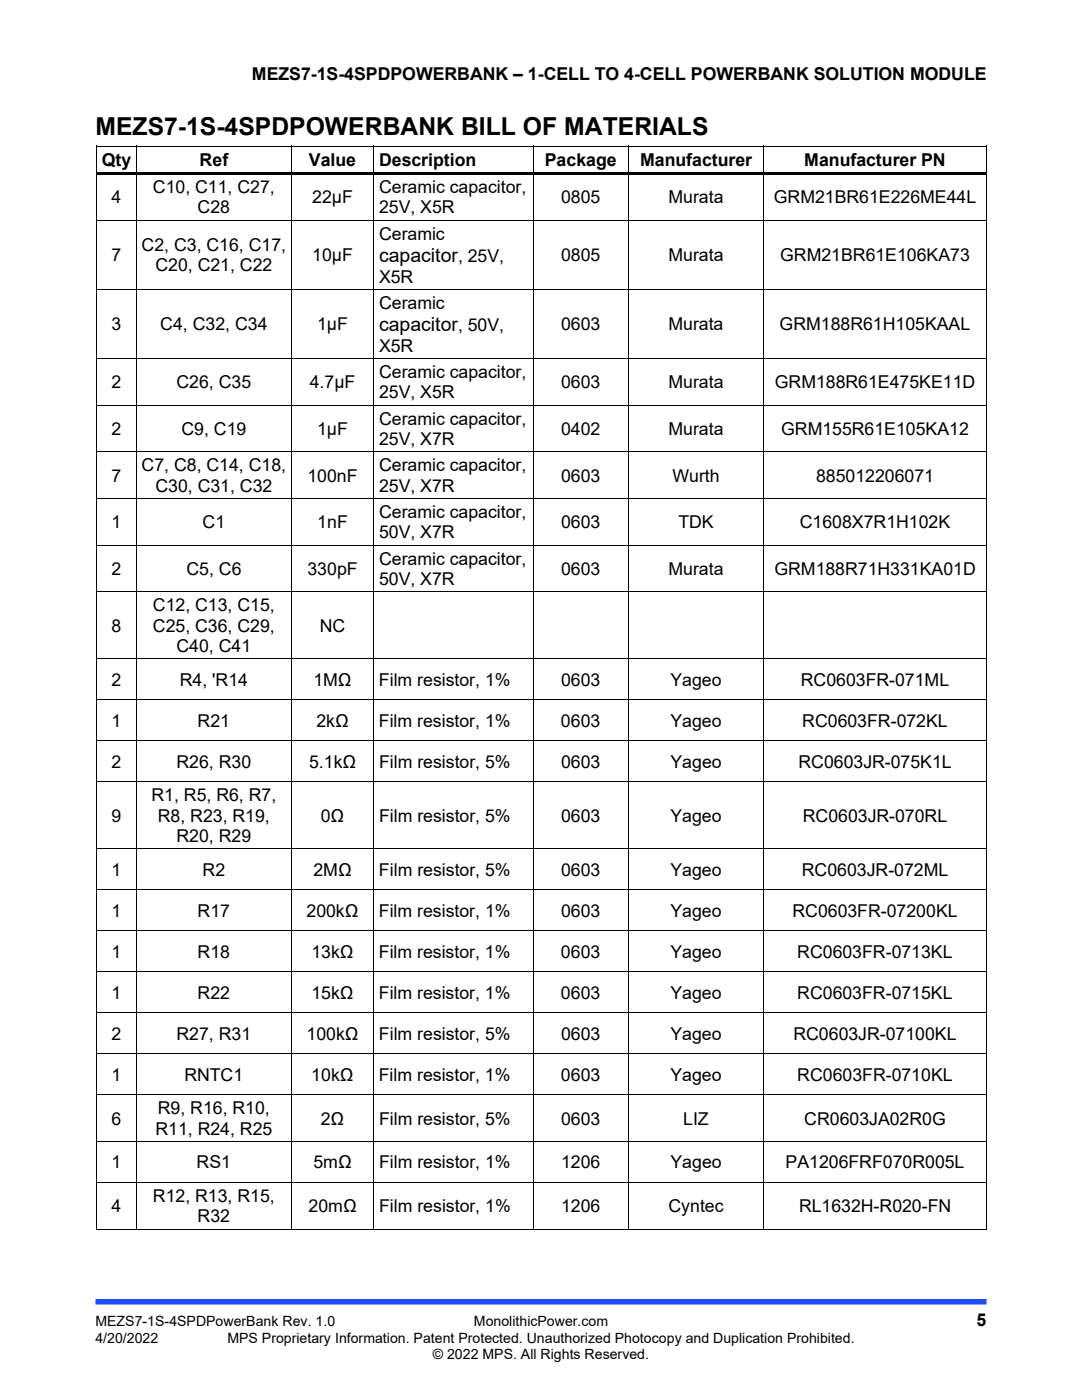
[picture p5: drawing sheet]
<svg xmlns="http://www.w3.org/2000/svg" width="216mm" height="279mm" viewBox="0 0 216 279" stroke-linecap="round" stroke-linejoin="round" font-family="sans-serif">
<defs><g id="words">
<text font-size="4.9" x="19" y="27">MEZS7-1S-4SPDPOWERBANK BILL OF MATERIALS</text>
<g font-size="3.9">
<text x="75.6" y="52.3">capacitor, 25V,</text>
<text x="75.6" y="66">capacitor, 50V,</text>
</g>
<g font-size="3.5">
<text x="50.3" y="16">MEZS7-1S-4SPDPOWERBANK – 1-CELL TO 4-CELL POWERBANK SOLUTION MODULE</text>
<text x="20.3" y="33.1">Qty</text>
<text x="39.8" y="33.1">Ref</text>
<text x="61.6" y="33.1">Value</text>
<text x="75.6" y="33.1">Description</text>
<text x="108.7" y="33.1">Package</text>
<text x="127.7" y="33.1">Manufacturer</text>
<text x="160.5" y="33.1">Manufacturer PN</text>
<text x="22.3" y="40.5">4</text>
<text x="30.5" y="38.5">C10, C11, C27,</text>
<text x="62.3" y="40.5">22μF</text>
<text x="75.6" y="38.5">Ceramic capacitor,</text>
<text x="112" y="40.5">0805</text>
<text x="133.4" y="40.5">Murata</text>
<text x="154.4" y="40.5">GRM21BR61E226ME44L</text>
<text x="39.4" y="42.5">C28</text>
<text x="75.6" y="47.9">Ceramic</text>
<text x="75.6" y="42.5">25V, X5R</text>
<text x="22.3" y="52.2">7</text>
<text x="28.3" y="50.1">C2, C3, C16, C17,</text>
<text x="62.3" y="52.2">10μF</text>
<text x="112" y="52.2">0805</text>
<text x="133.4" y="52.2">Murata</text>
<text x="155.7" y="52.2">GRM21BR61E106KA73</text>
<text x="31" y="54.2">C20, C21, C22</text>
<text x="75.6" y="56.4">X5R</text>
<text x="22.3" y="65.9">3</text>
<text x="32" y="65.9">C4, C32, C34</text>
<text x="63.3" y="65.9">1μF</text>
<text x="75.6" y="61.7">Ceramic</text>
<text x="112" y="65.9">0603</text>
<text x="133.4" y="65.9">Murata</text>
<text x="155.6" y="65.9">GRM188R61H105KAAL</text>
<text x="75.6" y="70.2">X5R</text>
<text x="22.3" y="77.5">2</text>
<text x="35.2" y="77.5">C26, C35</text>
<text x="61.8" y="77.5">4.7μF</text>
<text x="75.6" y="75.4">Ceramic capacitor,</text>
<text x="112" y="77.5">0603</text>
<text x="133.4" y="77.5">Murata</text>
<text x="154.6" y="77.5">GRM188R61E475KE11D</text>
<text x="75.6" y="79.5">25V, X5R</text>
<text x="22.3" y="86.8">2</text>
<text x="36.2" y="86.8">C9, C19</text>
<text x="63.3" y="86.8">1μF</text>
<text x="75.6" y="84.8">Ceramic capacitor,</text>
<text x="75.6" y="88.8">25V, X7R</text>
<text x="112" y="86.8">0402</text>
<text x="133.4" y="86.8">Murata</text>
<text x="155.9" y="86.8">GRM155R61E105KA12</text>
<text x="28.3" y="94.1">C7, C8, C14, C18,</text>
<text x="75.6" y="94.1">Ceramic capacitor,</text>
<text x="22.3" y="96.1">7</text>
<text x="31" y="98.1">C30, C31, C32</text>
<text x="61.3" y="96.1">100nF</text>
<text x="75.6" y="98.1">25V, X7R</text>
<text x="111.9" y="96.1">0603</text>
<text x="134.2" y="96.1">Wurth</text>
<text x="162.8" y="96.1">885012206071</text>
<text x="22.3" y="105.4">1</text>
<text x="40.4" y="105.4">C1</text>
<text x="63.3" y="105.4">1nF</text>
<text x="75.6" y="103.4">Ceramic capacitor,</text>
<text x="75.6" y="107.4">50V, X7R</text>
<text x="112" y="105.4">0603</text>
<text x="135.4" y="105.4">TDK</text>
<text x="159.6" y="105.4">C1608X7R1H102K</text>
<text x="75.6" y="112.7">Ceramic capacitor,</text>
<text x="22.3" y="114.7">2</text>
<text x="37.2" y="114.7">C5, C6</text>
<text x="61.3" y="114.7">330pF</text>
<text x="75.6" y="116.8">50V, X7R</text>
<text x="112" y="114.7">0603</text>
<text x="133.4" y="114.7">Murata</text>
<text x="154.5" y="114.7">GRM188R71H331KA01D</text>
<text x="30.5" y="122">C12, C13, C15,</text>
<text x="22.3" y="126">8</text>
<text x="30.5" y="126">C25, C36, C29,</text>
<text x="35.2" y="130.1">C40, C41</text>
<text x="63.8" y="126">NC</text>
<text x="22.3" y="136.8">2</text>
<text x="35.9" y="136.8">R4, 'R14</text>
<text x="62.5" y="136.8">1MΩ</text>
<text x="75.6" y="136.8">Film resistor, 1%</text>
<text x="111.9" y="136.8">0603</text>
<text x="133.8" y="136.8">Yageo</text>
<text x="159.8" y="136.8">RC0603FR-071ML</text>
<text x="22.3" y="145">1</text>
<text x="39.4" y="145">R21</text>
<text x="63.1" y="145">2kΩ</text>
<text x="75.6" y="145">Film resistor, 1%</text>
<text x="111.9" y="145">0603</text>
<text x="133.8" y="145">Yageo</text>
<text x="160.1" y="145">RC0603FR-072KL</text>
<text x="22.3" y="153.2">2</text>
<text x="35.2" y="153.2">R26, R30</text>
<text x="61.7" y="153.2">5.1kΩ</text>
<text x="75.6" y="153.2">Film resistor, 5%</text>
<text x="112" y="153.2">0603</text>
<text x="133.8" y="153.2">Yageo</text>
<text x="159.3" y="153.2">RC0603JR-075K1L</text>
<text x="30.2" y="159.9">R1, R5, R6, R7,</text>
<text x="22.3" y="164">9</text>
<text x="31.5" y="164">R8, R23, R19,</text>
<text x="64" y="164">0Ω</text>
<text x="75.6" y="164">Film resistor, 5%</text>
<text x="111.9" y="164">0603</text>
<text x="133.8" y="164">Yageo</text>
<text x="160.2" y="164">RC0603JR-070RL</text>
<text x="35.2" y="168">R20, R29</text>
<text x="22.3" y="174.8">1</text>
<text x="40.4" y="174.8">R2</text>
<text x="62.5" y="174.8">2MΩ</text>
<text x="75.6" y="174.8">Film resistor, 5%</text>
<text x="112" y="174.8">0603</text>
<text x="133.8" y="174.8">Yageo</text>
<text x="160" y="174.8">RC0603JR-072ML</text>
<text x="22.3" y="182.9">1</text>
<text x="39.4" y="182.9">R17</text>
<text x="61.2" y="182.9">200kΩ</text>
<text x="75.6" y="182.9">Film resistor, 1%</text>
<text x="111.9" y="182.9">0603</text>
<text x="133.8" y="182.9">Yageo</text>
<text x="158.1" y="182.9">RC0603FR-07200KL</text>
<text x="22.3" y="191.1">1</text>
<text x="39.4" y="191.1">R18</text>
<text x="62.1" y="191.1">13kΩ</text>
<text x="75.6" y="191.1">Film resistor, 1%</text>
<text x="111.9" y="191.1">0603</text>
<text x="133.8" y="191.1">Yageo</text>
<text x="159.1" y="191.1">RC0603FR-0713KL</text>
<text x="22.3" y="199.3">1</text>
<text x="39.4" y="199.3">R22</text>
<text x="62.1" y="199.3">15kΩ</text>
<text x="75.6" y="199.3">Film resistor, 1%</text>
<text x="111.9" y="199.3">0603</text>
<text x="133.8" y="199.3">Yageo</text>
<text x="159.1" y="199.3">RC0603FR-0715KL</text>
<text x="22.3" y="207.5">2</text>
<text x="35.2" y="207.5">R27, R31</text>
<text x="61.2" y="207.5">100kΩ</text>
<text x="75.6" y="207.5">Film resistor, 5%</text>
<text x="112" y="207.5">0603</text>
<text x="133.8" y="207.5">Yageo</text>
<text x="158.3" y="207.5">RC0603JR-07100KL</text>
<text x="22.3" y="215.7">1</text>
<text x="36.8" y="215.7">RNTC1</text>
<text x="62.1" y="215.7">10kΩ</text>
<text x="75.6" y="215.7">Film resistor, 1%</text>
<text x="111.9" y="215.7">0603</text>
<text x="133.8" y="215.7">Yageo</text>
<text x="159.1" y="215.7">RC0603FR-0710KL</text>
<text x="22.3" y="224.4">6</text>
<text x="31" y="226.5">R11, R24, R25</text>
<text x="31.5" y="222.4">R9, R16, R10,</text>
<text x="64" y="224.4">2Ω</text>
<text x="75.6" y="224.4">Film resistor, 5%</text>
<text x="112" y="224.4">0603</text>
<text x="136.3" y="224.4">LIZ</text>
<text x="160.5" y="224.4">CR0603JA02R0G</text>
<text x="22.3" y="233.2">1</text>
<text x="39.2" y="233.2">RS1</text>
<text x="62.5" y="233.2">5mΩ</text>
<text x="75.6" y="233.2">Film resistor, 1%</text>
<text x="112" y="233.2">1206</text>
<text x="133.8" y="233.2">Yageo</text>
<text x="156.8" y="233.2">PA1206FRF070R005L</text>
<text x="30.5" y="239.9">R12, R13, R15,</text>
<text x="22.3" y="241.9">4</text>
<text x="39.4" y="243.9">R32</text>
<text x="61.6" y="241.9">20mΩ</text>
<text x="75.6" y="241.9">Film resistor, 1%</text>
<text x="112" y="241.9">1206</text>
<text x="133.4" y="241.9">Cyntec</text>
<text x="159.4" y="241.9">RL1632H-R020-FN</text>
<text x="194.9" y="264.5">5</text>
</g>
<g font-size="2.8">
<text x="19" y="267.9">4/20/2022</text>
<text x="19" y="264.5">MEZS7-1S-4SPDPowerBank Rev. 1.0</text>
<text x="45.4" y="267.9">MPS Proprietary Information. Patent Protected. Unauthorized Photocopy and Duplication Prohibited.</text>
<text x="94.6" y="264.5">MonolithicPower.com</text>
<text x="86.4" y="271.2">© 2022 MPS. All Rights Reserved.</text>
</g>
</g></defs>
<path d="M19 259.8h177.8" fill="none" stroke="#1c4eff" stroke-width="1.1" stroke-linecap="butt"/>
<g fill="#000">
<path d="M19.2 29.1h.2v.7h-.2zM19.2 34.3h.2v.7h-.2zM19.4 34.3h7.8v.6h-7.8zM27.2 29.1h.1v.7h-.1zM27.2 34.9h.1v.1h-.1zM27.2 34.3h30.8v.6h-30.8zM58 29.1h.2v.7h-.2zM58 34.9h.2v.1h-.2zM58 34.3h16.5v.6h-16.5zM74.5 29.1h.2v.7h-.2zM74.5 34.9h.2v.1h-.2zM74.5 34.3h31.8v.6h-31.8z"/>
<path d="M106.3 29.1h.1v.7h-.1zM106.3 34.9h.1v.1h-.1zM106.3 34.3h19v.6h-19zM125.3 29.1h.2v.7h-.2zM125.3 34.9h.2v.1h-.2zM125.3 34.3h27v.6h-27zM152.3 29.1h.2v.7h-.2zM152.3 34.9h.2v.1h-.2zM152.3 34.3h.5v.6h-.5zM152.8 34.3h44v.6h-44zM196.8 29.1h.1v.7h-.1zM196.8 29.1h.1v.2h-.1z"/>
<path d="M196.8 34.3h.1v.7h-.1zM19.2 43.9h.2v.7h-.2zM19.2 57.7h.2v.7h-.2zM27.2 43.9h.1v.7h-.1zM27.2 57.7h.1v.7h-.1zM58 43.9h.2v.7h-.2zM58 57.7h.2v.7h-.2zM74.5 43.9h.2v.7h-.2zM74.5 57.7h.2v.7h-.2zM106.3 43.9h.1v.7h-.1zM106.3 57.7h.1v.7h-.1zM125.3 43.9h.2v.7h-.2z"/>
<path d="M125.3 57.7h.2v.7h-.2zM152.3 43.9h.2v.7h-.2zM152.3 57.7h.2v.7h-.2zM196.8 43.9h.1v.7h-.1zM196.8 57.7h.1v.7h-.1zM19.2 71.4h.2v.7h-.2zM27.2 71.4h.1v.7h-.1zM58 71.4h.2v.7h-.2zM74.5 71.4h.2v.7h-.2zM106.3 71.4h.1v.7h-.1zM125.3 71.4h.2v.7h-.2zM152.3 71.4h.2v.7h-.2z"/>
<path d="M196.8 71.4h.1v.7h-.1zM19.2 80.8h.2v.6h-.2zM19.2 90.1h.2v.7h-.2zM27.2 80.8h.1v.6h-.1zM27.2 90.1h.1v.7h-.1zM58 80.8h.2v.6h-.2zM58 90.1h.2v.7h-.2zM74.5 80.8h.2v.6h-.2zM74.5 90.1h.2v.7h-.2zM106.3 80.8h.1v.6h-.1zM106.3 90.1h.1v.7h-.1zM125.3 80.8h.2v.6h-.2z"/>
<path d="M125.3 90.1h.2v.7h-.2zM152.3 80.8h.2v.6h-.2zM152.3 90.1h.2v.7h-.2zM196.8 80.8h.1v.6h-.1zM196.8 90.1h.1v.7h-.1zM19.2 99.4h.2v.7h-.2zM19.2 108.7h.2v.7h-.2zM19.2 118h.2v.7h-.2zM27.2 99.4h.1v.7h-.1zM27.2 108.7h.1v.7h-.1zM27.2 118h.1v.7h-.1zM58 99.4h.2v.7h-.2z"/>
<path d="M58 108.7h.2v.7h-.2zM58 118h.2v.7h-.2zM74.5 99.4h.2v.7h-.2zM74.5 108.7h.2v.7h-.2zM74.5 118h.2v.7h-.2zM106.3 99.4h.1v.7h-.1zM106.3 108.7h.1v.7h-.1zM106.3 118h.1v.7h-.1zM125.3 99.4h.2v.7h-.2zM125.3 108.7h.2v.7h-.2zM125.3 118h.2v.7h-.2zM152.3 99.4h.2v.7h-.2z"/>
<path d="M152.3 108.7h.2v.7h-.2zM152.3 118h.2v.7h-.2zM196.8 99.4h.1v.7h-.1zM196.8 108.7h.1v.7h-.1zM196.8 118h.1v.7h-.1zM19.2 131.4h.2v.7h-.2zM27.2 131.4h.1v.7h-.1zM58 131.4h.2v.7h-.2zM74.5 131.4h.2v.7h-.2zM106.3 131.4h.1v.7h-.1zM125.3 131.4h.2v.7h-.2zM152.3 131.4h.2v.7h-.2z"/>
<path d="M196.8 131.4h.1v.7h-.1zM19.2 139.6h.2v.7h-.2zM19.2 147.7h.2v.7h-.2zM19.2 155.9h.2v.7h-.2zM27.2 139.6h.1v.7h-.1zM27.2 147.7h.1v.7h-.1zM27.2 155.9h.1v.7h-.1zM58 139.6h.2v.7h-.2zM58 147.7h.2v.7h-.2zM58 155.9h.2v.7h-.2zM74.5 139.6h.2v.7h-.2zM74.5 147.7h.2v.7h-.2z"/>
<path d="M74.5 155.9h.2v.7h-.2zM106.3 139.6h.1v.7h-.1zM106.3 147.7h.1v.7h-.1zM106.3 155.9h.1v.7h-.1zM125.3 139.6h.2v.7h-.2zM125.3 147.7h.2v.7h-.2zM125.3 155.9h.2v.7h-.2zM152.3 139.6h.2v.7h-.2zM152.3 147.7h.2v.7h-.2zM152.3 155.9h.2v.7h-.2zM196.8 139.6h.1v.7h-.1zM196.8 147.7h.1v.7h-.1z"/>
<path d="M196.8 155.9h.1v.7h-.1zM19.2 169.3h.2v.7h-.2zM19.2 177.5h.2v.7h-.2zM27.2 169.3h.1v.7h-.1zM27.2 177.5h.1v.7h-.1zM58 169.3h.2v.7h-.2zM58 177.5h.2v.7h-.2zM74.5 169.3h.2v.7h-.2zM74.5 177.5h.2v.7h-.2zM106.3 169.3h.1v.7h-.1zM106.3 177.5h.1v.7h-.1zM125.3 169.3h.2v.7h-.2z"/>
<path d="M125.3 177.5h.2v.7h-.2zM152.3 169.3h.2v.7h-.2zM152.3 177.5h.2v.7h-.2zM196.8 169.3h.1v.7h-.1zM196.8 177.5h.1v.7h-.1zM19.2 185.7h.2v.7h-.2zM19.2 193.8h.2v.7h-.2zM27.2 185.7h.1v.7h-.1zM27.2 193.8h.1v.7h-.1zM58 185.7h.2v.7h-.2zM58 193.8h.2v.7h-.2zM74.5 185.7h.2v.7h-.2z"/>
<path d="M74.5 193.8h.2v.7h-.2zM106.3 185.7h.1v.7h-.1zM106.3 193.8h.1v.7h-.1zM125.3 185.7h.2v.7h-.2zM125.3 193.8h.2v.7h-.2zM152.3 185.7h.2v.7h-.2zM152.3 193.8h.2v.7h-.2zM196.8 185.7h.1v.7h-.1zM196.8 193.8h.1v.7h-.1zM19.2 202h.2v.7h-.2zM19.2 210.2h.2v.7h-.2zM19.2 218.4h.2v.7h-.2z"/>
<path d="M27.2 202h.1v.7h-.1zM27.2 210.2h.1v.7h-.1zM27.2 218.4h.1v.7h-.1zM58 202h.2v.7h-.2zM58 210.2h.2v.7h-.2zM58 218.4h.2v.7h-.2zM74.5 202h.2v.7h-.2zM74.5 210.2h.2v.7h-.2zM74.5 218.4h.2v.7h-.2zM106.3 202h.1v.7h-.1zM106.3 210.2h.1v.7h-.1zM106.3 218.4h.1v.7h-.1z"/>
<path d="M125.3 202h.2v.7h-.2zM125.3 210.2h.2v.7h-.2zM125.3 218.4h.2v.7h-.2zM152.3 202h.2v.7h-.2zM152.3 210.2h.2v.7h-.2zM152.3 218.4h.2v.7h-.2zM196.8 202h.1v.7h-.1zM196.8 210.2h.1v.7h-.1zM196.8 218.4h.1v.7h-.1zM19.2 227.7h.2v.7h-.2zM19.2 235.9h.2v.7h-.2zM27.2 227.7h.1v.7h-.1z"/>
<path d="M27.2 235.9h.1v.7h-.1zM58 227.7h.2v.7h-.2zM58 235.9h.2v.7h-.2zM74.5 227.7h.2v.7h-.2zM74.5 235.9h.2v.7h-.2zM106.3 227.7h.1v.7h-.1zM106.3 235.9h.1v.7h-.1zM125.3 227.7h.2v.7h-.2zM125.3 235.9h.2v.7h-.2zM152.3 227.7h.2v.7h-.2zM152.3 235.9h.2v.7h-.2zM196.8 227.7h.1v.7h-.1z"/>
<path d="M196.8 235.9h.1v.7h-.1zM196.8 245.2h.1v.2h-.1z"/>
</g>
<g fill="none" stroke="#000" stroke-width=".2">
<path d="M19.2 29.2h8M19.3 29.8v4.5M19.3 35v8.9M27.2 29.8v4.5M27.2 35v8.9M27.3 29.2h30.7M58.1 29.8v4.5M58.1 35v8.9M58.2 29.2h16.3M74.6 29.8v4.5M74.6 35v8.9M74.7 29.2h31.6"/>
<path d="M106.4 29.8v4.5M106.4 35v8.9M106.4 29.2h18.9M125.4 29.8v4.5M125.4 35v8.9M125.5 29.2h26.8M152.4 29.8v4.5M152.4 35v8.9M152.5 29.2h44.3M196.8 29.8v4.5M196.8 35v8.9M19.3 44.6v13.1"/>
<path d="M19.3 58.4v13M19.4 44h7.8M19.4 57.7h7.8M27.2 44.6v13.1M27.2 58.4v13M27.3 44h30.7M27.3 57.7h30.7M58.1 44.6v13.1M58.1 58.4v13M58.2 44h16.3M58.2 57.7h16.3M74.6 44.6v13.1"/>
<path d="M74.6 58.4v13M74.7 44h31.6M74.7 57.7h31.6M106.4 44.6v13.1M106.4 58.4v13M106.4 44h18.9M106.4 57.7h18.9M125.4 44.6v13.1M125.4 58.4v13M125.5 44h26.8M125.5 57.7h26.8M152.4 44.6v13.1"/>
<path d="M152.4 58.4v13M152.5 44h44.3M152.5 57.7h44.3M196.8 44.6v13.1M196.8 58.4v13M19.3 72.1v8.7M19.4 71.5h7.8M27.2 72.1v8.7M27.3 71.5h30.7M58.1 72.1v8.7M58.2 71.5h16.3M74.6 72.1v8.7"/>
<path d="M74.7 71.5h31.6M106.4 72.1v8.7M106.4 71.5h18.9M125.4 72.1v8.7M125.5 71.5h26.8M152.4 72.1v8.7M152.5 71.5h44.3M196.8 72.1v8.7M19.3 81.4v8.7M19.3 90.8v8.6M19.4 80.8h7.8M19.4 90.1h7.8"/>
<path d="M19.4 99.5h7.8M27.2 81.4v8.7M27.2 90.8v8.6M27.3 80.8h30.7M27.3 90.1h30.7M27.3 99.5h30.7M58.1 81.4v8.7M58.1 90.8v8.6M58.2 80.8h16.3M58.2 90.1h16.3M58.2 99.5h16.3M74.6 81.4v8.7"/>
<path d="M74.6 90.8v8.6M74.7 80.8h31.6M74.7 90.1h31.6M74.7 99.5h31.6M106.4 81.4v8.7M106.4 90.8v8.6M106.4 80.8h18.9M106.4 90.1h18.9M106.4 99.5h18.9M125.4 81.4v8.7M125.4 90.8v8.6M125.5 80.8h26.8"/>
<path d="M125.5 90.1h26.8M125.5 99.5h26.8M152.4 81.4v8.7M152.4 90.8v8.6M152.5 80.8h44.3M152.5 90.1h44.3M152.5 99.5h44.3M196.8 81.4v8.7M196.8 90.8v8.6M19.3 100.1v8.6M19.3 109.4v8.6M19.3 118.7v12.7"/>
<path d="M19.4 108.8h7.8M19.4 118.1h7.8M27.2 100.1v8.6M27.2 109.4v8.6M27.2 118.7v12.7M27.3 108.8h30.7M27.3 118.1h30.7M58.1 100.1v8.6M58.1 109.4v8.6M58.1 118.7v12.7M58.2 108.8h16.3M58.2 118.1h16.3"/>
<path d="M74.6 100.1v8.6M74.6 109.4v8.6M74.6 118.7v12.7M74.7 108.8h31.6M74.7 118.1h31.6M106.4 100.1v8.6M106.4 109.4v8.6M106.4 118.7v12.7M106.4 108.8h18.9M106.4 118.1h18.9M125.4 100.1v8.6M125.4 109.4v8.6"/>
<path d="M125.4 118.7v12.7M125.5 108.8h26.8M125.5 118.1h26.8M152.4 100.1v8.6M152.4 109.4v8.6M152.4 118.7v12.7M152.5 108.8h44.3M152.5 118.1h44.3M196.8 100.1v8.6M196.8 109.4v8.6M196.8 118.7v12.7M19.3 132.1v7.5"/>
<path d="M19.4 131.4h7.8M19.4 139.6h7.8M27.2 132.1v7.5M27.3 131.4h30.7M27.3 139.6h30.7M58.1 132.1v7.5M58.2 131.4h16.3M58.2 139.6h16.3M74.6 132.1v7.5M74.7 131.4h31.6M74.7 139.6h31.6M106.4 132.1v7.5"/>
<path d="M106.4 131.4h18.9M106.4 139.6h18.9M125.4 132.1v7.5M125.5 131.4h26.8M125.5 139.6h26.8M152.4 132.1v7.5M152.5 131.4h44.3M152.5 139.6h44.3M196.8 132.1v7.5M19.3 140.3v7.4M19.3 148.4v7.5M19.3 156.6v12.7"/>
<path d="M19.4 147.8h7.8M19.4 156h7.8M27.2 140.3v7.4M27.2 148.4v7.5M27.2 156.6v12.7M27.3 147.8h30.7M27.3 156h30.7M58.1 140.3v7.4M58.1 148.4v7.5M58.1 156.6v12.7M58.2 147.8h16.3M58.2 156h16.3"/>
<path d="M74.6 140.3v7.4M74.6 148.4v7.5M74.6 156.6v12.7M74.7 147.8h31.6M74.7 156h31.6M106.4 140.3v7.4M106.4 148.4v7.5M106.4 156.6v12.7M106.4 147.8h18.9M106.4 156h18.9M125.4 140.3v7.4M125.4 148.4v7.5"/>
<path d="M125.4 156.6v12.7M125.5 147.8h26.8M125.5 156h26.8M152.4 140.3v7.4M152.4 148.4v7.5M152.4 156.6v12.7M152.5 147.8h44.3M152.5 156h44.3M196.8 140.3v7.4M196.8 148.4v7.5M196.8 156.6v12.7M19.3 170v7.5"/>
<path d="M19.3 178.2v7.5M19.4 169.4h7.8M19.4 177.6h7.8M27.2 170v7.5M27.2 178.2v7.5M27.3 169.4h30.7M27.3 177.6h30.7M58.1 170v7.5M58.1 178.2v7.5M58.2 169.4h16.3M58.2 177.6h16.3M74.6 170v7.5"/>
<path d="M74.6 178.2v7.5M74.7 169.4h31.6M74.7 177.6h31.6M106.4 170v7.5M106.4 178.2v7.5M106.4 169.4h18.9M106.4 177.6h18.9M125.4 170v7.5M125.4 178.2v7.5M125.5 169.4h26.8M125.5 177.6h26.8M152.4 170v7.5"/>
<path d="M152.4 178.2v7.5M152.5 169.4h44.3M152.5 177.6h44.3M196.8 170v7.5M196.8 178.2v7.5M19.3 186.4v7.4M19.3 194.5v7.5M19.4 185.7h7.8M19.4 193.9h7.8M27.2 186.4v7.4M27.2 194.5v7.5M27.3 185.7h30.7"/>
<path d="M27.3 193.9h30.7M58.1 186.4v7.4M58.1 194.5v7.5M58.2 185.7h16.3M58.2 193.9h16.3M74.6 186.4v7.4M74.6 194.5v7.5M74.7 185.7h31.6M74.7 193.9h31.6M106.4 186.4v7.4M106.4 194.5v7.5M106.4 185.7h18.9"/>
<path d="M106.4 193.9h18.9M125.4 186.4v7.4M125.4 194.5v7.5M125.5 185.7h26.8M125.5 193.9h26.8M152.4 186.4v7.4M152.4 194.5v7.5M152.5 185.7h44.3M152.5 193.9h44.3M196.8 186.4v7.4M196.8 194.5v7.5M19.3 202.7v7.5"/>
<path d="M19.3 210.9v7.5M19.3 219.1v8.6M19.4 202.1h7.8M19.4 210.3h7.8M19.4 218.5h7.8M27.2 202.7v7.5M27.2 210.9v7.5M27.2 219.1v8.6M27.3 202.1h30.7M27.3 210.3h30.7M27.3 218.5h30.7M58.1 202.7v7.5"/>
<path d="M58.1 210.9v7.5M58.1 219.1v8.6M58.2 202.1h16.3M58.2 210.3h16.3M58.2 218.5h16.3M74.6 202.7v7.5M74.6 210.9v7.5M74.6 219.1v8.6M74.7 202.1h31.6M74.7 210.3h31.6M74.7 218.5h31.6M106.4 202.7v7.5"/>
<path d="M106.4 210.9v7.5M106.4 219.1v8.6M106.4 202.1h18.9M106.4 210.3h18.9M106.4 218.5h18.9M125.4 202.7v7.5M125.4 210.9v7.5M125.4 219.1v8.6M125.5 202.1h26.8M125.5 210.3h26.8M125.5 218.5h26.8M152.4 202.7v7.5"/>
<path d="M152.4 210.9v7.5M152.4 219.1v8.6M152.5 202.1h44.3M152.5 210.3h44.3M152.5 218.5h44.3M196.8 202.7v7.5M196.8 210.9v7.5M196.8 219.1v8.6M19.3 228.4v7.5M19.3 236.6v8.8M19.4 227.8h7.8M19.4 236h7.8"/>
<path d="M27.2 228.4v7.5M27.2 236.6v8.8M27.3 227.8h30.7M27.3 236h30.7M58.1 228.4v7.5M58.1 236.6v8.8M58.2 227.8h16.3M58.2 236h16.3M74.6 228.4v7.5M74.6 236.6v8.8M74.7 227.8h31.6M74.7 236h31.6"/>
<path d="M106.4 228.4v7.5M106.4 236.6v8.8M106.4 227.8h18.9M106.4 236h18.9M125.4 228.4v7.5M125.4 236.6v8.8M125.5 227.8h26.8M125.5 236h26.8M152.4 228.4v7.5M152.4 236.6v8.8M152.5 227.8h44.3M152.5 236h44.3"/>
<path d="M196.8 228.4v7.5M196.8 236.6v8.8M19.2 245.3h8M27.3 245.3h30.7M58.2 245.3h16.3M74.7 245.3h31.6M106.4 245.3h18.9M125.5 245.3h26.8M152.5 245.3h44.3"/>
</g>
<use href="#words"/>
</svg>
